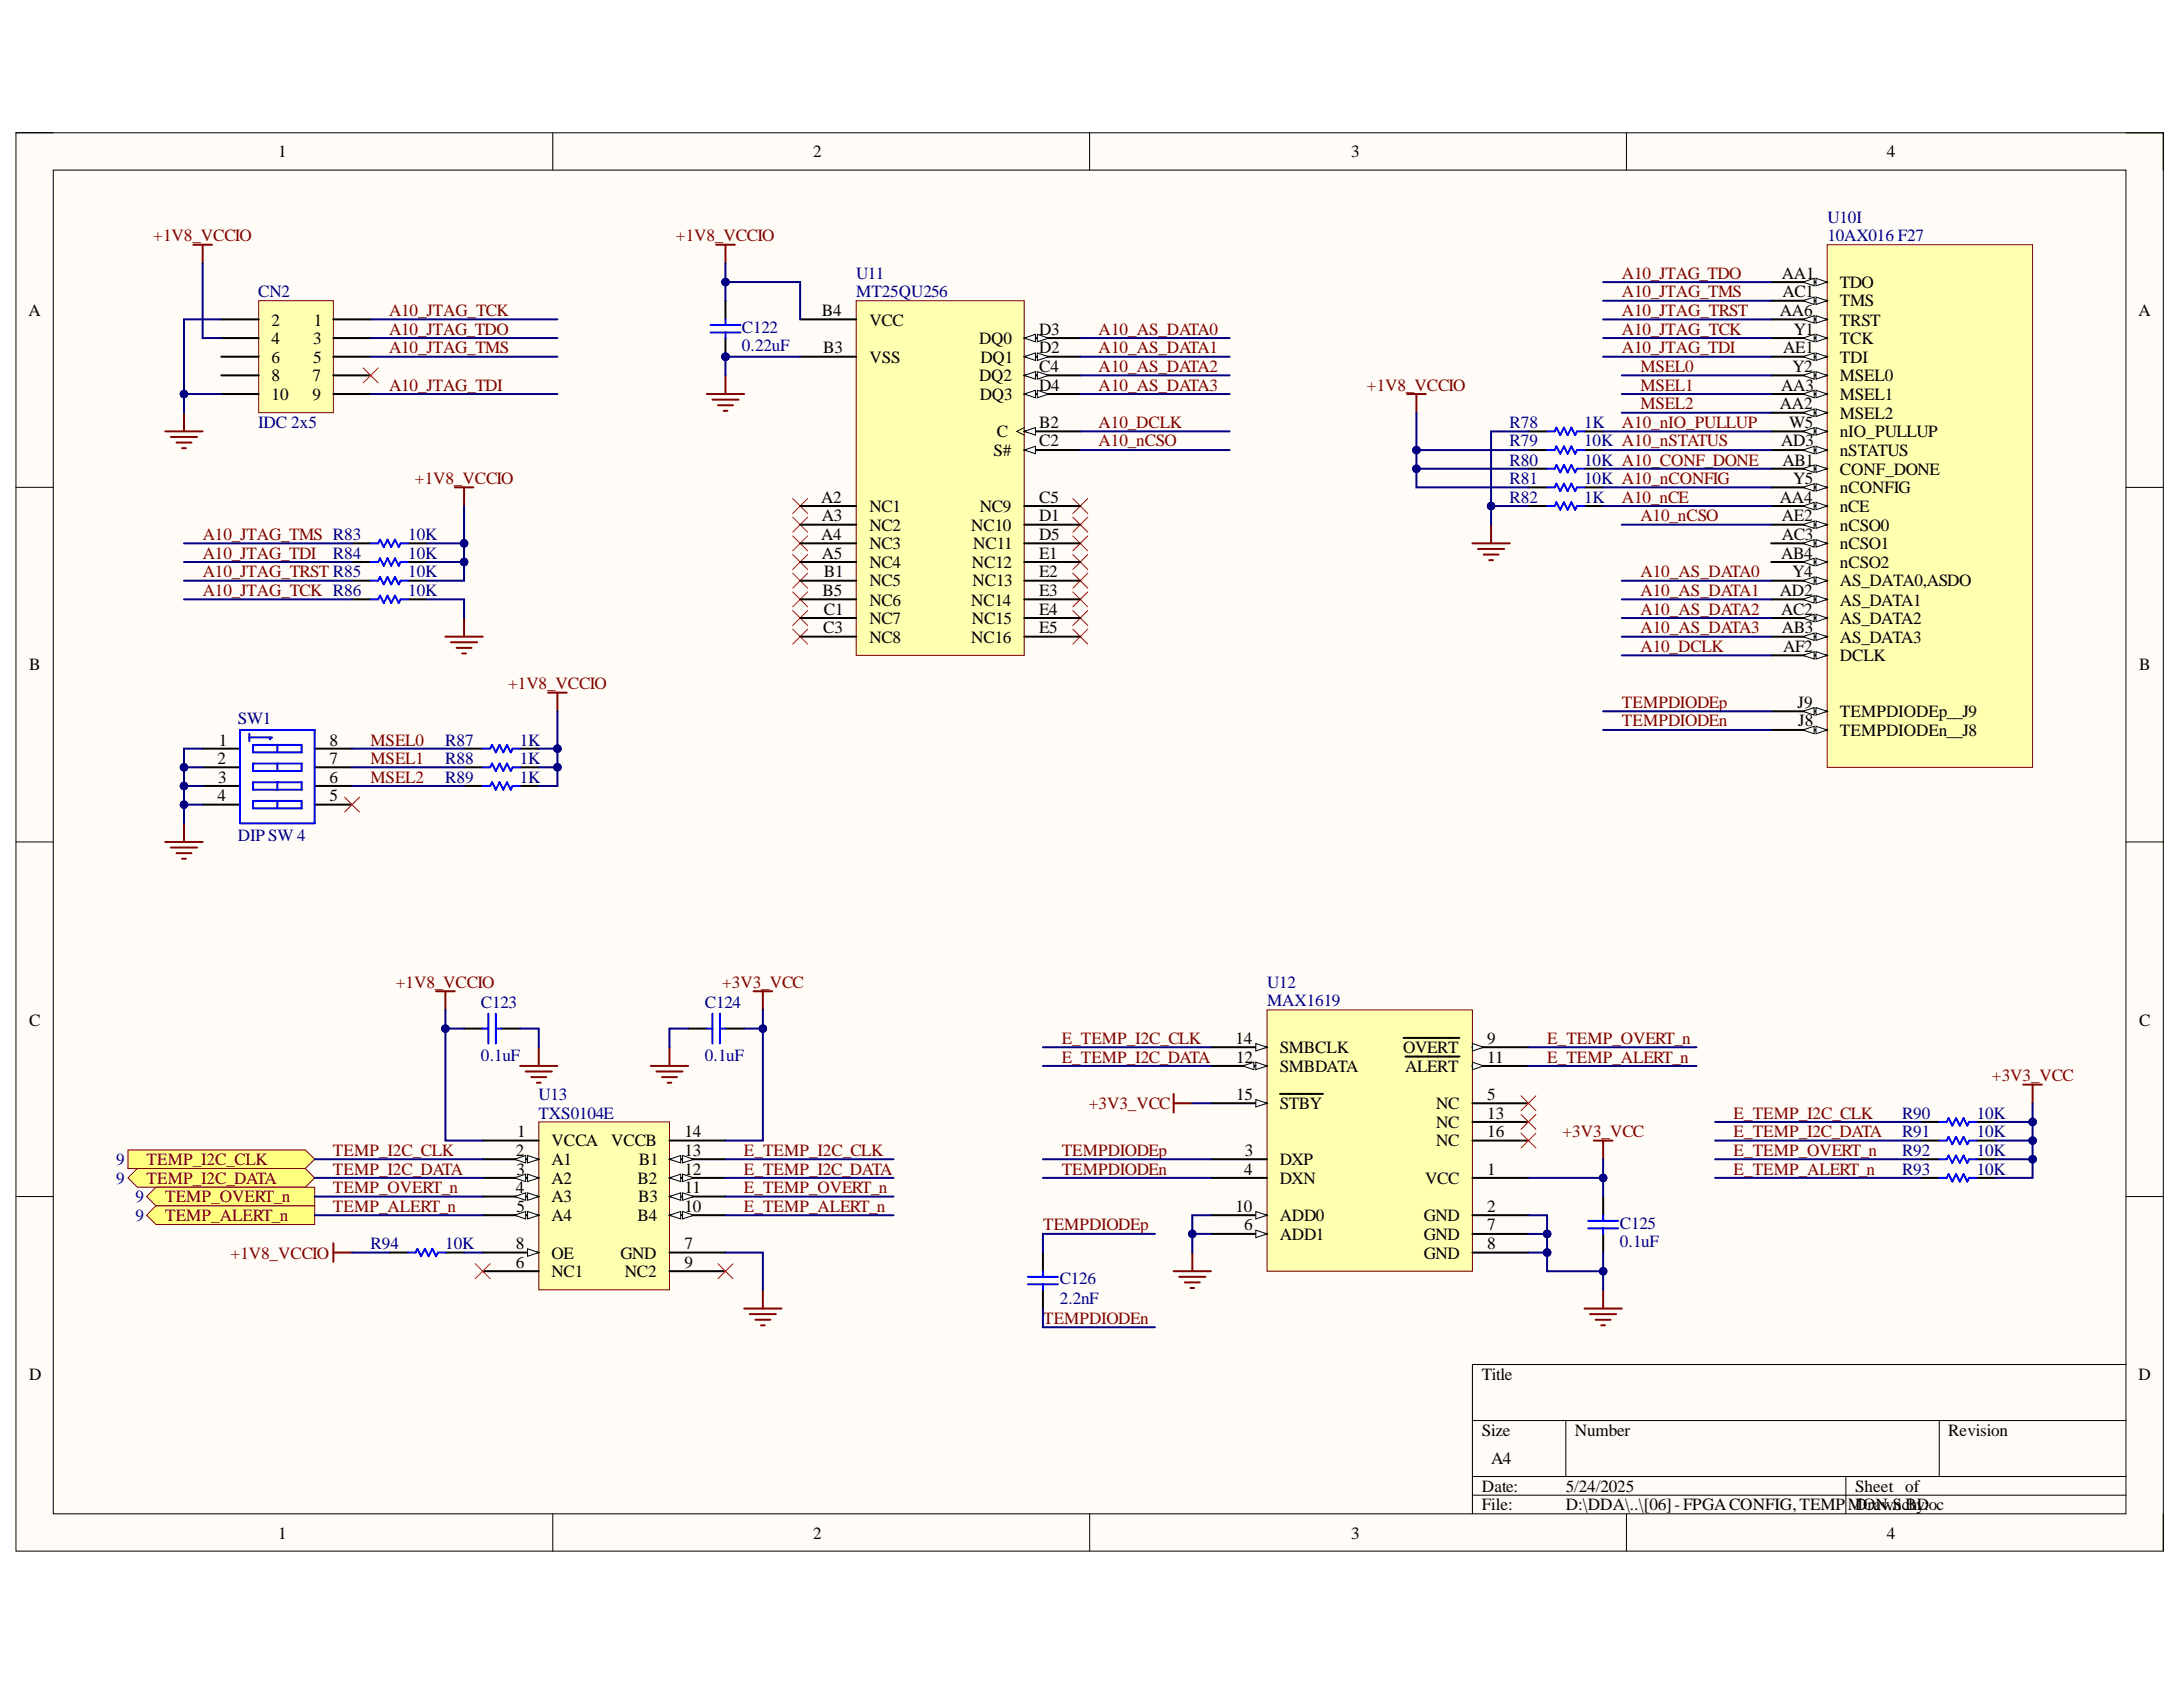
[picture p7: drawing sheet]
<svg xmlns="http://www.w3.org/2000/svg" width="279mm" height="216mm" viewBox="0 0 279 216" stroke-linecap="round" stroke-linejoin="round" font-family="sans-serif">
<defs><g id="words">
<g font-size="2.2">
<text x="35.6" y="20.1">1</text>
<text x="104.1" y="20.1">2</text>
<text x="172.9" y="20.1">3</text>
<text x="241.5" y="20.1">4</text>
<text x="228" y="35.7">AA1</text>
<text x="3.6" y="40.4">A</text>
<text x="34.8" y="41.7">2</text>
<text x="40.2" y="41.7">1</text>
<text x="105.2" y="40.4">B4</text>
<text x="111.3" y="41.7">VCC</text>
<text x="227.8" y="40.4">AA6</text>
<text x="228.1" y="38">AC1</text>
<text x="235.5" y="36.9">TDO</text>
<text x="235.5" y="39.2">TMS</text>
<text x="235.5" y="41.7">TRST</text>
<text x="273.7" y="40.4">A</text>
<text x="34.8" y="44">4</text>
<text x="34.8" y="46.4">6</text>
<text x="40.1" y="44">3</text>
<text x="40.1" y="46.4">5</text>
<text x="105.4" y="45.2">B3</text>
<text x="111.3" y="46.4">VSS</text>
<text x="125.3" y="44">DQ0</text>
<text x="125.5" y="46.4">DQ1</text>
<text x="133" y="42.9">D3</text>
<text x="133" y="45.2">D2</text>
<text x="133" y="47.6">C4</text>
<text x="228.2" y="45.2">AE1</text>
<text x="229.4" y="47.6">Y2</text>
<text x="229.6" y="42.9">Y1</text>
<text x="235.5" y="44">TCK</text>
<text x="235.5" y="46.4">TDI</text>
<text x="34.8" y="48.8">8</text>
<text x="34.8" y="51.2">10</text>
<text x="40" y="48.8">7</text>
<text x="40" y="51.2">9</text>
<text x="125.3" y="48.8">DQ2</text>
<text x="125.4" y="51.2">DQ3</text>
<text x="133" y="50">D4</text>
<text x="227.8" y="52.4">AA2</text>
<text x="228" y="50">AA3</text>
<text x="235.5" y="48.8">MSEL0</text>
<text x="235.5" y="51.2">MSEL1</text>
<text x="235.5" y="53.6">MSEL2</text>
<text x="127.2" y="58.3">S#</text>
<text x="127.6" y="56">C</text>
<text x="133" y="54.8">B2</text>
<text x="133" y="57.1">C2</text>
<text x="228" y="57.1">AD3</text>
<text x="228.1" y="59.6">AB1</text>
<text x="229" y="54.8">W5</text>
<text x="235.5" y="56">nIO_PULLUP</text>
<text x="235.5" y="58.3">nSTATUS</text>
<text x="105.1" y="64.3">A2</text>
<text x="111.3" y="65.5">NC1</text>
<text x="125.4" y="65.5">NC9</text>
<text x="133" y="64.3">C5</text>
<text x="227.8" y="64.3">AA4</text>
<text x="229.5" y="62">Y5</text>
<text x="235.5" y="60.8">CONF_DONE</text>
<text x="235.5" y="63.1">nCONFIG</text>
<text x="235.5" y="65.5">nCE</text>
<text x="105.1" y="69.1">A4</text>
<text x="105.2" y="66.7">A3</text>
<text x="105.2" y="71.5">A5</text>
<text x="111.3" y="68">NC2</text>
<text x="111.3" y="70.3">NC3</text>
<text x="124.3" y="68">NC10</text>
<text x="124.6" y="70.3">NC11</text>
<text x="133" y="66.7">D1</text>
<text x="133" y="69.1">D5</text>
<text x="133" y="71.5">E1</text>
<text x="228" y="71.5">AB4</text>
<text x="228" y="66.7">AE2</text>
<text x="228" y="69.1">AC3</text>
<text x="235.5" y="68">nCSO0</text>
<text x="235.5" y="70.3">nCSO1</text>
<text x="105.3" y="76.2">B5</text>
<text x="105.4" y="73.9">B1</text>
<text x="111.3" y="72.7">NC4</text>
<text x="111.3" y="75">NC5</text>
<text x="111.3" y="77.5">NC6</text>
<text x="124.3" y="77.5">NC14</text>
<text x="124.4" y="72.7">NC12</text>
<text x="124.5" y="75">NC13</text>
<text x="133" y="73.9">E2</text>
<text x="133" y="76.2">E3</text>
<text x="227.8" y="76.2">AD2</text>
<text x="229.4" y="73.9">Y4</text>
<text x="235.5" y="72.7">nCSO2</text>
<text x="235.5" y="75">AS_DATA0,ASDO</text>
<text x="235.5" y="77.5">AS_DATA1</text>
<text x="105.4" y="81">C3</text>
<text x="105.4" y="78.7">C1</text>
<text x="111.3" y="79.9">NC7</text>
<text x="111.3" y="82.2">NC8</text>
<text x="124.3" y="82.2">NC16</text>
<text x="124.4" y="79.9">NC15</text>
<text x="133" y="78.7">E4</text>
<text x="133" y="81">E5</text>
<text x="228" y="78.7">AC2</text>
<text x="228" y="81">AB3</text>
<text x="228.2" y="83.4">AF2</text>
<text x="235.5" y="79.9">AS_DATA2</text>
<text x="235.5" y="82.2">AS_DATA3</text>
<text x="3.7" y="85.8">B</text>
<text x="235.5" y="84.6">DCLK</text>
<text x="273.8" y="85.8">B</text>
<text x="28" y="95.4">1</text>
<text x="42.2" y="95.4">8</text>
<text x="230.1" y="90.6">J9</text>
<text x="230.2" y="93">J8</text>
<text x="235.5" y="94.1">TEMPDIODEn__J8</text>
<text x="235.5" y="91.8">TEMPDIODEp__J9</text>
<text x="27.8" y="97.8">2</text>
<text x="27.9" y="100.1">3</text>
<text x="42.2" y="97.8">7</text>
<text x="42.2" y="100.1">6</text>
<text x="27.8" y="102.5">4</text>
<text x="42.2" y="102.5">5</text>
<text x="3.7" y="131.2">C</text>
<text x="273.8" y="131.2">C</text>
<text x="158.1" y="133.6">14</text>
<text x="158.2" y="136">12</text>
<text x="163.8" y="134.8">SMBCLK</text>
<text x="163.8" y="137.2">SMBDATA</text>
<text x="179.6" y="134.8">OVERT</text>
<text x="179.9" y="137.2">ALERT</text>
<text x="190.3" y="133.6">9</text>
<text x="190.3" y="136">11</text>
<text x="158.2" y="140.8">15</text>
<text x="163.8" y="142">STBY</text>
<text x="183.8" y="142">NC</text>
<text x="190.3" y="140.8">5</text>
<text x="190.3" y="143.2">13</text>
<text x="66" y="147.9">2</text>
<text x="66.2" y="145.5">1</text>
<text x="70.6" y="146.7">VCCA</text>
<text x="70.6" y="149.1">A1</text>
<text x="78.2" y="146.7">VCCB</text>
<text x="81.8" y="149.1">B1</text>
<text x="87.6" y="145.5">14</text>
<text x="87.6" y="147.9">13</text>
<text x="159.3" y="147.9">3</text>
<text x="163.8" y="149.1">DXP</text>
<text x="183.8" y="144.3">NC</text>
<text x="183.8" y="146.7">NC</text>
<text x="190.3" y="145.5">16</text>
<text x="66" y="152.7">4</text>
<text x="66.1" y="150.3">3</text>
<text x="66.1" y="155.1">5</text>
<text x="70.6" y="151.5">A2</text>
<text x="70.6" y="153.9">A3</text>
<text x="81.6" y="151.5">B2</text>
<text x="81.7" y="153.9">B3</text>
<text x="87.6" y="150.3">12</text>
<text x="87.6" y="152.7">11</text>
<text x="87.6" y="155.1">10</text>
<text x="158.1" y="155.1">10</text>
<text x="159.2" y="150.3">4</text>
<text x="163.8" y="151.5">DXN</text>
<text x="182.4" y="151.5">VCC</text>
<text x="190.3" y="150.3">1</text>
<text x="190.3" y="155.1">2</text>
<text x="66" y="159.9">8</text>
<text x="70.6" y="156.3">A4</text>
<text x="70.6" y="161.1">OE</text>
<text x="79.4" y="161.1">GND</text>
<text x="81.6" y="156.3">B4</text>
<text x="87.6" y="159.9">7</text>
<text x="159.2" y="157.4">6</text>
<text x="163.8" y="156.3">ADD0</text>
<text x="163.8" y="158.7">ADD1</text>
<text x="182.2" y="156.3">GND</text>
<text x="182.2" y="158.7">GND</text>
<text x="182.2" y="161.1">GND</text>
<text x="190.3" y="157.4">7</text>
<text x="190.3" y="159.9">8</text>
<text x="66" y="162.3">6</text>
<text x="70.6" y="163.4">NC1</text>
<text x="80" y="163.4">NC2</text>
<text x="87.6" y="162.3">9</text>
<text x="3.7" y="176.6">D</text>
<text x="189.7" y="176.6">Title</text>
<text x="273.7" y="176.6">D</text>
<text x="189.7" y="183.7">Size</text>
<text x="201.6" y="183.7">Number</text>
<text x="249.4" y="183.7">Revision</text>
<text x="189.7" y="190.9">Date:</text>
<text x="190.8" y="187.4">A4</text>
<text x="200.4" y="190.9">5/24/2025</text>
<text x="237.4" y="190.9">Sheet of</text>
<text x="35.6" y="196.9">1</text>
<text x="104.1" y="196.9">2</text>
<text x="172.9" y="196.9">3</text>
<text x="189.7" y="193.3">File:</text>
<text x="200.4" y="193.3">D:\DDA\..\[06]-FPGACONFIG,TEMP</text>
<text x="236.5" y="193.3">MON.S By:oc</text>
<text x="237.4" y="193.3">DrawnchD</text>
<text x="241.5" y="196.9">4</text>
</g>
<g font-size="2.2" fill="#000080">
<text x="233.9" y="28.5">U10I</text>
<text x="109.6" y="35.7">U11</text>
<text x="233.9" y="30.9">10AX016 F27</text>
<text x="33.1" y="38">CN2</text>
<text x="109.6" y="38">MT25QU256</text>
<text x="95" y="42.6">C122</text>
<text x="95" y="45">0.22uF</text>
<text x="33.1" y="54.8">IDC 2x5</text>
<text x="193.2" y="54.8">R78</text>
<text x="193.2" y="57.1">R79</text>
<text x="193.2" y="59.6">R80</text>
<text x="202.8" y="54.8">1K</text>
<text x="202.8" y="57.1">10K A10_nSTATUS</text>
<text x="202.8" y="59.6">10K A10_CONF_DONE</text>
<text x="193.2" y="64.3">R82</text>
<text x="193.2" y="62">R81</text>
<text x="202.8" y="64.3">1K</text>
<text x="202.8" y="62">10K A10_nCONFIG</text>
<text x="42.6" y="71.5">R84</text>
<text x="52.3" y="69.1">10K</text>
<text x="52.3" y="71.5">10K</text>
<text x="52.3" y="76.2">10K</text>
<text x="52.3" y="73.9">10K</text>
<text x="30.4" y="92.7">SW1</text>
<text x="57" y="95.4">R87</text>
<text x="66.5" y="95.4">1K</text>
<text x="57" y="97.8">R88</text>
<text x="57" y="100.1">R89</text>
<text x="66.5" y="97.8">1K</text>
<text x="66.5" y="100.1">1K</text>
<text x="30.4" y="107.6">DIP SW 4</text>
<text x="61.6" y="129">C123</text>
<text x="90.2" y="129">C124</text>
<text x="162.2" y="126.4">U12</text>
<text x="162.2" y="128.8">MAX1619</text>
<text x="61.6" y="135.7">0.1uF</text>
<text x="90.2" y="135.7">0.1uF</text>
<text x="68.9" y="140.8">U13</text>
<text x="68.9" y="143.2">TXS0104E</text>
<text x="243.4" y="143.2">R90</text>
<text x="253" y="143.2">10K</text>
<text x="14.9" y="149.1">9</text>
<text x="243.4" y="145.5">R91</text>
<text x="243.4" y="147.9">R92</text>
<text x="253" y="145.5">10K</text>
<text x="253" y="147.9">10K</text>
<text x="14.9" y="151.5">9</text>
<text x="17.3" y="153.9">9</text>
<text x="243.4" y="150.3">R93</text>
<text x="253" y="150.3">10K</text>
<text x="17.3" y="156.3">9</text>
<text x="47.4" y="159.9">R94</text>
<text x="57" y="159.9">10K</text>
<text x="207.3" y="157.3">C125</text>
<text x="207.3" y="159.6">0.1uF</text>
<text x="135.6" y="164.4">C126</text>
<text x="135.6" y="166.8">2.2nF</text>
</g>
<g font-size="2.2" fill="#800000">
<text x="19.6" y="30.9">+1V8_VCCIO</text>
<text x="86.5" y="30.9">+1V8_VCCIO</text>
<text x="207.6" y="35.7">A10_JTAG_TDO</text>
<text x="49.8" y="40.4">A10_JTAG_TCK</text>
<text x="207.6" y="38">A10_JTAG_TMS</text>
<text x="207.6" y="40.4">A10_JTAG_TRST</text>
<text x="49.8" y="42.9">A10_JTAG_TDO</text>
<text x="49.8" y="45.2">A10_JTAG_TMS</text>
<text x="140.6" y="42.9">A10_AS_DATA0</text>
<text x="140.6" y="45.2">A10_AS_DATA1</text>
<text x="140.6" y="47.6">A10_AS_DATA2</text>
<text x="207.6" y="42.9">A10_JTAG_TCK</text>
<text x="207.6" y="45.2">A10_JTAG_TDI</text>
<text x="210" y="47.6">MSEL0</text>
<text x="49.8" y="50">A10_JTAG_TDI</text>
<text x="140.6" y="50">A10_AS_DATA3</text>
<text x="174.9" y="50">+1V8_VCCIO</text>
<text x="210" y="50">MSEL1</text>
<text x="210" y="52.4">MSEL2</text>
<text x="140.6" y="54.8">A10_DCLK</text>
<text x="140.6" y="57.1">A10_nCSO</text>
<text x="207.6" y="54.8">A10_nIO_PULLUP</text>
<text x="53.1" y="62">+1V8_VCCIO</text>
<text x="207.6" y="64.3">A10_nCE</text>
<text x="26" y="69.1">A10_JTAG_TMS R83</text>
<text x="26" y="71.5">A10_JTAG_TDI</text>
<text x="210" y="66.7">A10_nCSO</text>
<text x="26" y="76.2">A10_JTAG_TCK R86</text>
<text x="26" y="73.9">A10_JTAG_TRST R85</text>
<text x="210" y="73.9">A10_AS_DATA0</text>
<text x="210" y="76.2">A10_AS_DATA1</text>
<text x="210" y="78.7">A10_AS_DATA2</text>
<text x="210" y="81">A10_AS_DATA3</text>
<text x="210" y="83.4">A10_DCLK</text>
<text x="65" y="88.2">+1V8_VCCIO</text>
<text x="47.4" y="95.4">MSEL0</text>
<text x="207.6" y="90.6">TEMPDIODEp</text>
<text x="207.6" y="93">TEMPDIODEn</text>
<text x="47.4" y="97.8">MSEL1</text>
<text x="47.4" y="100.1">MSEL2</text>
<text x="50.6" y="126.4">+1V8_VCCIO</text>
<text x="92.4" y="126.4">+3V3_VCC</text>
<text x="135.9" y="133.6">E_TEMP_I2C_CLK</text>
<text x="135.9" y="136">E_TEMP_I2C_DATA</text>
<text x="198" y="133.6">E_TEMP_OVERT_n</text>
<text x="198" y="136">E_TEMP_ALERT_n</text>
<text x="139.3" y="142">+3V3_VCC</text>
<text x="221.9" y="143.2">E_TEMP_I2C_CLK</text>
<text x="254.9" y="138.3">+3V3_VCC</text>
<text x="18.8" y="149.1">TEMP_I2C_CLK</text>
<text x="42.6" y="147.9">TEMP_I2C_CLK</text>
<text x="95.2" y="147.9">E_TEMP_I2C_CLK</text>
<text x="135.9" y="147.9">TEMPDIODEp</text>
<text x="200" y="145.5">+3V3_VCC</text>
<text x="221.9" y="145.5">E_TEMP_I2C_DATA</text>
<text x="221.9" y="147.9">E_TEMP_OVERT_n</text>
<text x="18.8" y="151.5">TEMP_I2C_DATA</text>
<text x="21.1" y="153.9">TEMP_OVERT_n</text>
<text x="42.6" y="150.3">TEMP_I2C_DATA</text>
<text x="42.6" y="152.7">TEMP_OVERT_n</text>
<text x="42.6" y="155.1">TEMP_ALERT_n</text>
<text x="95.2" y="150.3">E_TEMP_I2C_DATA</text>
<text x="95.2" y="152.7">E_TEMP_OVERT_n</text>
<text x="95.2" y="155.1">E_TEMP_ALERT_n</text>
<text x="135.9" y="150.3">TEMPDIODEn</text>
<text x="221.9" y="150.3">E_TEMP_ALERT_n</text>
<text x="21.1" y="156.3">TEMP_ALERT_n</text>
<text x="29.5" y="161.1">+1V8_VCCIO</text>
<text x="133.5" y="157.4">TEMPDIODEp</text>
<text x="133.5" y="169.4">TEMPDIODEn</text>
</g>
</g></defs>
<path d="M2 17h274.9v181.5h-274.9z" fill-rule="evenodd" fill="#fffcf8"/>
<path d="M2 17h274.9v181.5h-274.9z" fill="none" stroke="#000" stroke-width=".13"/>
<path d="M6.8 21.8h265.3v171.9h-265.3z" fill-rule="evenodd" fill="#fffcf8"/>
<g fill="none" stroke="#000" stroke-width=".13">
<path d="M2 17h4.8M70.7 17v4.8M139.5 17v4.8M208.2 17v4.8M272.1 17h4.8v4.8M6.8 21.8h265.3v171.9h-265.3zM2 62.4h4.8M272.1 62.4h4.8M2 107.8h4.8M272.1 107.8h4.8M2 153.1h4.8M272.1 153.1h4.8"/>
<path d="M272.1 174.6h-83.6v19.1M70.8 193.7v4.8M139.5 193.7v4.8M188.5 181.8h83.6M188.5 189h83.6M188.5 191.4h83.6M200.4 181.8v7.2M208.2 193.7v4.8M236.3 189v4.7M248.2 181.8v7.2M276.9 193.7v4.8"/>
</g>
<path d="M233.9 31.3h26.2v66.9h-26.2z" fill-rule="evenodd" fill="#ffffb0"/>
<path d="M233.9 31.3h26.2v66.9h-26.2z" fill="none" stroke="#800000" stroke-width=".13"/>
<path d="M226.7 36.1h7.2" fill="none" stroke="#000" stroke-width=".25"/>
<path d="M232.4 35.6l1.5 .5-1.5 .5z" fill="#f8fcff"/>
<path d="M232.4 35.6l1.5 .5-1.5 .5z" fill="none" stroke="#000" stroke-width=".13"/>
<path d="M230.8 36.1l1.4-.5v1z" fill="#f8fcff"/>
<path d="M230.8 36.1l1.4-.5v1z" fill="none" stroke="#000" stroke-width=".13"/>
<path d="M226.7 38.5h7.2" fill="none" stroke="#000" stroke-width=".25"/>
<path d="M232.4 38l1.5 .5-1.5 .5z" fill="#f8fcff"/>
<path d="M232.4 38l1.5 .5-1.5 .5z" fill="none" stroke="#000" stroke-width=".13"/>
<path d="M230.8 38.5l1.4-.5v1z" fill="#f8fcff"/>
<path d="M230.8 38.5l1.4-.5v1z" fill="none" stroke="#000" stroke-width=".13"/>
<path d="M226.7 40.9h7.2" fill="none" stroke="#000" stroke-width=".25"/>
<path d="M232.4 40.4l1.5 .5-1.5 .5z" fill="#f8fcff"/>
<path d="M232.4 40.4l1.5 .5-1.5 .5z" fill="none" stroke="#000" stroke-width=".13"/>
<path d="M230.8 40.9l1.4-.5v1z" fill="#f8fcff"/>
<path d="M230.8 40.9l1.4-.5v1z" fill="none" stroke="#000" stroke-width=".13"/>
<path d="M226.7 43.3h7.2" fill="none" stroke="#000" stroke-width=".25"/>
<path d="M232.4 42.8l1.5 .5-1.5 .4z" fill="#f8fcff"/>
<path d="M232.4 42.8l1.5 .5-1.5 .4z" fill="none" stroke="#000" stroke-width=".13"/>
<path d="M230.8 43.3l1.4-.5v.9z" fill="#f8fcff"/>
<path d="M230.8 43.3l1.4-.5v.9z" fill="none" stroke="#000" stroke-width=".13"/>
<path d="M226.7 45.7h7.2" fill="none" stroke="#000" stroke-width=".25"/>
<path d="M232.4 45.2l1.5 .5-1.5 .4z" fill="#f8fcff"/>
<path d="M232.4 45.2l1.5 .5-1.5 .4z" fill="none" stroke="#000" stroke-width=".13"/>
<path d="M230.8 45.7l1.4-.5v.9z" fill="#f8fcff"/>
<path d="M230.8 45.7l1.4-.5v.9z" fill="none" stroke="#000" stroke-width=".13"/>
<path d="M226.7 48h7.2" fill="none" stroke="#000" stroke-width=".25"/>
<path d="M232.4 47.6l1.5 .4-1.5 .5z" fill="#f8fcff"/>
<path d="M232.4 47.6l1.5 .4-1.5 .5z" fill="none" stroke="#000" stroke-width=".13"/>
<path d="M230.8 48l1.4-.4v.9z" fill="#f8fcff"/>
<path d="M230.8 48l1.4-.4v.9z" fill="none" stroke="#000" stroke-width=".13"/>
<path d="M226.7 50.4h7.2" fill="none" stroke="#000" stroke-width=".25"/>
<path d="M232.4 50l1.5 .4-1.5 .5z" fill="#f8fcff"/>
<path d="M232.4 50l1.5 .4-1.5 .5z" fill="none" stroke="#000" stroke-width=".13"/>
<path d="M230.8 50.4l1.4-.4v.9z" fill="#f8fcff"/>
<path d="M230.8 50.4l1.4-.4v.9z" fill="none" stroke="#000" stroke-width=".13"/>
<path d="M226.7 52.8h7.2" fill="none" stroke="#000" stroke-width=".25"/>
<path d="M232.4 52.3l1.5 .5-1.5 .5z" fill="#f8fcff"/>
<path d="M232.4 52.3l1.5 .5-1.5 .5z" fill="none" stroke="#000" stroke-width=".13"/>
<path d="M230.8 52.8l1.4-.5v1z" fill="#f8fcff"/>
<path d="M230.8 52.8l1.4-.5v1z" fill="none" stroke="#000" stroke-width=".13"/>
<path d="M226.7 55.2h7.2" fill="none" stroke="#000" stroke-width=".25"/>
<path d="M232.4 54.7l1.5 .5-1.5 .5z" fill="#f8fcff"/>
<path d="M232.4 54.7l1.5 .5-1.5 .5z" fill="none" stroke="#000" stroke-width=".13"/>
<path d="M230.8 55.2l1.4-.5v1z" fill="#f8fcff"/>
<path d="M230.8 55.2l1.4-.5v1z" fill="none" stroke="#000" stroke-width=".13"/>
<path d="M226.7 57.6h7.2" fill="none" stroke="#000" stroke-width=".25"/>
<path d="M232.4 57.1l1.5 .5-1.5 .5z" fill="#f8fcff"/>
<path d="M232.4 57.1l1.5 .5-1.5 .5z" fill="none" stroke="#000" stroke-width=".13"/>
<path d="M230.8 57.6l1.4-.5v1z" fill="#f8fcff"/>
<path d="M230.8 57.6l1.4-.5v1z" fill="none" stroke="#000" stroke-width=".13"/>
<path d="M226.7 60h7.2" fill="none" stroke="#000" stroke-width=".25"/>
<path d="M232.4 59.5l1.5 .5-1.5 .5z" fill="#f8fcff"/>
<path d="M232.4 59.5l1.5 .5-1.5 .5z" fill="none" stroke="#000" stroke-width=".13"/>
<path d="M230.8 60l1.4-.5v1z" fill="#f8fcff"/>
<path d="M230.8 60l1.4-.5v1z" fill="none" stroke="#000" stroke-width=".13"/>
<path d="M226.7 62.4h7.2" fill="none" stroke="#000" stroke-width=".25"/>
<path d="M232.4 61.9l1.5 .5-1.5 .4z" fill="#f8fcff"/>
<path d="M232.4 61.9l1.5 .5-1.5 .4z" fill="none" stroke="#000" stroke-width=".13"/>
<path d="M230.8 62.4l1.4-.5v.9z" fill="#f8fcff"/>
<path d="M230.8 62.4l1.4-.5v.9z" fill="none" stroke="#000" stroke-width=".13"/>
<path d="M226.7 64.8h7.2" fill="none" stroke="#000" stroke-width=".25"/>
<path d="M232.4 64.3l1.5 .5-1.5 .4z" fill="#f8fcff"/>
<path d="M232.4 64.3l1.5 .5-1.5 .4z" fill="none" stroke="#000" stroke-width=".13"/>
<path d="M230.8 64.8l1.4-.5v.9z" fill="#f8fcff"/>
<path d="M230.8 64.8l1.4-.5v.9z" fill="none" stroke="#000" stroke-width=".13"/>
<path d="M226.7 67.1h7.2" fill="none" stroke="#000" stroke-width=".25"/>
<path d="M232.4 66.7l1.5 .4-1.5 .5z" fill="#f8fcff"/>
<path d="M232.4 66.7l1.5 .4-1.5 .5z" fill="none" stroke="#000" stroke-width=".13"/>
<path d="M230.8 67.1l1.4-.4v.9z" fill="#f8fcff"/>
<path d="M230.8 67.1l1.4-.4v.9z" fill="none" stroke="#000" stroke-width=".13"/>
<path d="M226.7 69.5h7.2" fill="none" stroke="#000" stroke-width=".25"/>
<path d="M232.4 69.1l1.5 .4-1.5 .5z" fill="#f8fcff"/>
<path d="M232.4 69.1l1.5 .4-1.5 .5z" fill="none" stroke="#000" stroke-width=".13"/>
<path d="M230.8 69.5l1.4-.4v.9z" fill="#f8fcff"/>
<path d="M230.8 69.5l1.4-.4v.9z" fill="none" stroke="#000" stroke-width=".13"/>
<path d="M226.7 71.9h7.2" fill="none" stroke="#000" stroke-width=".25"/>
<path d="M232.4 71.4l1.5 .5-1.5 .5z" fill="#f8fcff"/>
<path d="M232.4 71.4l1.5 .5-1.5 .5z" fill="none" stroke="#000" stroke-width=".13"/>
<path d="M230.8 71.9l1.4-.5v1z" fill="#f8fcff"/>
<path d="M230.8 71.9l1.4-.5v1z" fill="none" stroke="#000" stroke-width=".13"/>
<path d="M226.7 74.3h7.2" fill="none" stroke="#000" stroke-width=".25"/>
<path d="M232.4 73.8l1.5 .5-1.5 .5z" fill="#f8fcff"/>
<path d="M232.4 73.8l1.5 .5-1.5 .5z" fill="none" stroke="#000" stroke-width=".13"/>
<path d="M230.8 74.3l1.4-.5v1z" fill="#f8fcff"/>
<path d="M230.8 74.3l1.4-.5v1z" fill="none" stroke="#000" stroke-width=".13"/>
<path d="M226.7 76.7h7.2" fill="none" stroke="#000" stroke-width=".25"/>
<path d="M232.4 76.2l1.5 .5-1.5 .5z" fill="#f8fcff"/>
<path d="M232.4 76.2l1.5 .5-1.5 .5z" fill="none" stroke="#000" stroke-width=".13"/>
<path d="M230.8 76.7l1.4-.5v1z" fill="#f8fcff"/>
<path d="M230.8 76.7l1.4-.5v1z" fill="none" stroke="#000" stroke-width=".13"/>
<path d="M226.7 79.1h7.2" fill="none" stroke="#000" stroke-width=".25"/>
<path d="M232.4 78.6l1.5 .5-1.5 .5z" fill="#f8fcff"/>
<path d="M232.4 78.6l1.5 .5-1.5 .5z" fill="none" stroke="#000" stroke-width=".13"/>
<path d="M230.8 79.1l1.4-.5v1z" fill="#f8fcff"/>
<path d="M230.8 79.1l1.4-.5v1z" fill="none" stroke="#000" stroke-width=".13"/>
<path d="M226.7 81.5h7.2" fill="none" stroke="#000" stroke-width=".25"/>
<path d="M232.4 81l1.5 .5-1.5 .5z" fill="#f8fcff"/>
<path d="M232.4 81l1.5 .5-1.5 .5z" fill="none" stroke="#000" stroke-width=".13"/>
<path d="M230.8 81.5l1.4-.5v1z" fill="#f8fcff"/>
<path d="M230.8 81.5l1.4-.5v1z" fill="none" stroke="#000" stroke-width=".13"/>
<path d="M226.7 83.9h7.2" fill="none" stroke="#000" stroke-width=".25"/>
<path d="M232.4 83.4l1.5 .5-1.5 .4z" fill="#f8fcff"/>
<path d="M232.4 83.4l1.5 .5-1.5 .4z" fill="none" stroke="#000" stroke-width=".13"/>
<path d="M230.8 83.9l1.4-.5v.9z" fill="#f8fcff"/>
<path d="M230.8 83.9l1.4-.5v.9z" fill="none" stroke="#000" stroke-width=".13"/>
<path d="M226.7 93.4h7.2" fill="none" stroke="#000" stroke-width=".25"/>
<path d="M232.4 92.9l1.5 .5-1.5 .5z" fill="#f8fcff"/>
<path d="M232.4 92.9l1.5 .5-1.5 .5z" fill="none" stroke="#000" stroke-width=".13"/>
<path d="M230.8 93.4l1.4-.5v1z" fill="#f8fcff"/>
<path d="M230.8 93.4l1.4-.5v1z" fill="none" stroke="#000" stroke-width=".13"/>
<path d="M226.7 91h7.2" fill="none" stroke="#000" stroke-width=".25"/>
<path d="M232.4 90.6l1.5 .4-1.5 .5z" fill="#f8fcff"/>
<path d="M232.4 90.6l1.5 .4-1.5 .5z" fill="none" stroke="#000" stroke-width=".13"/>
<path d="M230.8 91l1.4-.4v.9z" fill="#f8fcff"/>
<path d="M230.8 91l1.4-.4v.9z" fill="none" stroke="#000" stroke-width=".13"/>
<path d="M33.1 38.5h9.6v14.3h-9.6z" fill-rule="evenodd" fill="#ffffb0"/>
<path d="M33.1 38.5h9.6v14.3h-9.6z" fill="none" stroke="#800000" stroke-width=".13"/>
<g fill="none" stroke="#000" stroke-width=".25">
<path d="M28.3 40.9h4.8M28.3 43.3h4.8M28.3 45.7h4.8M28.3 48h4.8M28.3 50.4h4.8M42.7 40.9h4.7M42.7 43.3h4.7M42.7 45.7h4.7M42.7 48h4.7M42.7 50.4h4.7M195.6 55.2h2.4M195.6 57.6h2.4"/>
<path d="M195.6 60h2.4M202.8 55.2h2.4M202.8 57.6h2.4M202.8 60h2.4M45.1 69.5h2.3M45.1 71.9h2.3M45.1 76.7h2.3M45.1 74.3h2.3M52.2 69.5h2.4M52.2 71.9h2.4M52.2 76.7h2.4M52.2 74.3h2.4"/>
<path d="M195.6 64.8h2.4M195.6 62.4h2.4M202.8 64.8h2.4M202.8 62.4h2.4M25.9 95.8h4.8M25.9 98.2h4.8M40.3 95.8h4.8M40.3 98.2h4.8M59.4 95.8h2.4M59.4 98.2h2.4M66.6 95.8h2.4M66.6 98.2h2.4"/>
<path d="M25.9 100.6h4.8M25.9 103h4.8M40.3 100.6h4.8M40.3 103h4.8M59.4 100.6h2.4M66.6 100.6h2.4"/>
</g>
<g fill="none" stroke="#f00" stroke-width=".13">
<path d="M46.5 47.1l1.9 1.9M48.4 47.1l-1.9 1.9M101.5 63.8l1.9 1.9M101.5 66.2l1.9 1.9M101.5 68.6l1.9 1.9M101.5 71l1.9 1.9M101.5 73.4l1.9 1.9M101.5 75.7l1.9 2M101.5 78.1l1.9 1.9M103.4 63.8l-1.9 1.9M103.4 66.2l-1.9 1.9M103.4 68.6l-1.9 1.9"/>
<path d="M103.4 71l-1.9 1.9M103.4 73.4l-1.9 1.9M103.4 75.7l-1.9 2M103.4 78.1l-1.9 1.9M137.3 63.8l1.9 1.9M137.3 66.2l1.9 1.9M137.3 68.6l1.9 1.9M137.3 71l1.9 1.9M137.3 73.4l1.9 1.9M137.3 75.7l1.9 2M137.3 78.1l1.9 1.9M139.2 63.8l-1.9 1.9"/>
<path d="M139.2 66.2l-1.9 1.9M139.2 68.6l-1.9 1.9M139.2 71l-1.9 1.9M139.2 73.4l-1.9 1.9M139.2 75.7l-1.9 2M139.2 78.1l-1.9 1.9M101.5 80.5l1.9 1.9M103.4 80.5l-1.9 1.9M137.3 80.5l1.9 1.9M139.2 80.5l-1.9 1.9M44.1 102l1.9 1.9M46 102l-1.9 1.9"/>
</g>
<g fill="none" stroke="#800000" stroke-width=".25">
<path d="M24.7 31.3h2.4M25.9 31.3v2.4M21.2 55.2h4.7M21.9 55.9h3.3M22.6 56.6h1.9M23.3 57.4h.5M23.5 52.8v2.4M180.1 50.4h2.4M181.3 50.4v2.4M58.2 62.4h2.4M59.4 62.4v2.4M59.4 79.1v2.4"/>
<path d="M188.5 69.5h4.7M189.2 70.3h3.3M189.9 71h1.9M190.6 71.7h.5M190.8 67.1v2.4M57 81.5h4.8M57.7 82.2h3.4M58.4 82.9h2M59.2 83.6h.4M70.1 88.6h2.4M71.3 88.6v2.4M21.2 107.8h4.7"/>
<path d="M21.9 108.5h3.3M22.6 109.2h1.9M23.3 109.9h.5M23.5 105.4v2.4"/>
</g>
<g fill="none" stroke="#00f" stroke-width=".25">
<path d="M198 55.2h1l.2-.5 .5 1 .5-1 .4 1 .5-1 .5 1 .2-.5h1M198 57.6h1l.2-.5 .5 1 .5-1 .4 1 .5-1 .5 1 .2-.5h1M198 60h1l.2-.5 .5 1 .5-1 .4 1 .5-1 .5 1 .2-.5h1M47.4 69.5h1l.2-.4 .5 .9 .5-.9 .5 .9 .5-.9 .4 .9 .3-.5h.9M47.4 71.9h1l.2-.5 .5 1 .5-1 .5 1 .5-1 .4 1 .3-.5h.9M47.4 76.7h1l.2-.5 .5 1 .5-1 .5 1 .5-1 .4 1 .3-.5h.9M47.4 74.3h1l.2-.5 .5 1 .5-1 .5 1 .5-1 .4 1 .3-.5h.9M198 64.8h1l.2-.5 .5 .9 .5-.9 .4 .9 .5-.9 .5 .9 .2-.4h1M198 62.4h1l.2-.5 .5 .9 .5-.9 .4 .9 .5-.9 .5 .9 .2-.4h1M30.7 93.4h9.6v12h-9.6zM31.9 94.4h2.9l-.3 .2M31.9 93.9v1"/>
<path d="M32.4 95.3h6.2v1h-6.2zM32.4 97.7h6.2v1h-6.2zM35.5 95.3v1M35.5 97.7v1M61.8 95.8h.9l.3-.5 .5 1 .4-1 .5 1 .5-1 .5 1 .2-.5h1M61.8 98.2h.9l.3-.5 .5 1 .4-1 .5 1 .5-1 .5 1 .2-.5h1M32.4 100.1h6.2v1h-6.2zM32.4 102.5h6.2v1h-6.2zM35.5 100.1v1M35.5 102.5v1M61.8 100.6h.9l.3-.5 .5 1 .4-1 .5 1 .5-1 .5 1 .2-.5h1"/>
</g>
<path d="M109.6 38.5h21.5v45.4h-21.5z" fill-rule="evenodd" fill="#ffffb0"/>
<path d="M109.6 38.5h21.5v45.4h-21.5z" fill="none" stroke="#800000" stroke-width=".13"/>
<path d="M102.4 40.9h7.2M131.1 55.2h7.2" fill="none" stroke="#000" stroke-width=".25"/>
<path d="M131.1 55.2l1.4-.5v1z" fill="#f8fcff"/>
<path d="M131.1 55.2l1.4-.5v1zM131.1 54.7l-1 .5 1 .5" fill="none" stroke="#000" stroke-width=".13"/>
<path d="M131.1 57.6h7.2" fill="none" stroke="#000" stroke-width=".25"/>
<path d="M131.1 57.6l1.4-.5v1z" fill="#f8fcff"/>
<path d="M131.1 57.6l1.4-.5v1z" fill="none" stroke="#000" stroke-width=".13"/>
<g fill="none" stroke="#000" stroke-width=".25">
<path d="M102.4 45.7h7.2M131.1 43.3h7.2M102.4 64.8h7.2M102.4 67.1h7.2M102.4 69.5h7.2M102.4 71.9h7.2M102.4 74.3h7.2M102.4 76.7h7.2M102.4 79.1h7.2M131.1 64.8h7.2M131.1 67.1h7.2M131.1 69.5h7.2"/>
<path d="M131.1 71.9h7.2M131.1 74.3h7.2M131.1 76.7h7.2M131.1 79.1h7.2M102.4 81.5h7.2M131.1 81.5h7.2"/>
</g>
<path d="M131.1 43.3l1.4-.5v.9z" fill="#f8fcff"/>
<path d="M131.1 43.3l1.4-.5v.9z" fill="none" stroke="#000" stroke-width=".13"/>
<path d="M132.8 42.8l1.4 .5-1.4 .4z" fill="#f8fcff"/>
<path d="M132.8 42.8l1.4 .5-1.4 .4z" fill="none" stroke="#000" stroke-width=".13"/>
<path d="M131.1 45.7h7.2" fill="none" stroke="#000" stroke-width=".25"/>
<path d="M131.1 45.7l1.4-.5v.9z" fill="#f8fcff"/>
<path d="M131.1 45.7l1.4-.5v.9z" fill="none" stroke="#000" stroke-width=".13"/>
<path d="M132.8 45.2l1.4 .5-1.4 .4z" fill="#f8fcff"/>
<path d="M132.8 45.2l1.4 .5-1.4 .4z" fill="none" stroke="#000" stroke-width=".13"/>
<path d="M131.1 48h7.2" fill="none" stroke="#000" stroke-width=".25"/>
<path d="M131.1 48l1.4-.4v.9z" fill="#f8fcff"/>
<path d="M131.1 48l1.4-.4v.9z" fill="none" stroke="#000" stroke-width=".13"/>
<path d="M132.8 47.6l1.4 .4-1.4 .5z" fill="#f8fcff"/>
<path d="M132.8 47.6l1.4 .4-1.4 .5z" fill="none" stroke="#000" stroke-width=".13"/>
<path d="M131.1 50.4h7.2" fill="none" stroke="#000" stroke-width=".25"/>
<path d="M131.1 50.4l1.4-.4v.9z" fill="#f8fcff"/>
<path d="M131.1 50.4l1.4-.4v.9z" fill="none" stroke="#000" stroke-width=".13"/>
<path d="M132.8 50l1.4 .4-1.4 .5z" fill="#f8fcff"/>
<path d="M132.8 50l1.4 .4-1.4 .5z" fill="none" stroke="#000" stroke-width=".13"/>
<path d="M91.7 31.3h2.3M92.9 31.3v2.4M90.5 50.4h4.7M91.2 51.1h3.3M91.9 51.9h1.9M92.6 52.6h.5M92.9 48v2.4" fill="none" stroke="#800000" stroke-width=".25"/>
<circle cx="92.9" cy="45.7" r=".48" fill="#000080"/>
<circle cx="92.9" cy="45.7" r=".48" fill="none" stroke="#000080" stroke-width=".13"/>
<path d="M92.9 43.3v2.4" fill="none" stroke="#000" stroke-width=".25"/>
<circle cx="92.9" cy="45.7" r=".48" fill="#000080"/>
<circle cx="92.9" cy="45.7" r=".48" fill="none" stroke="#000080" stroke-width=".13"/>
<path d="M92.9 38.5v2.4" fill="none" stroke="#000" stroke-width=".25"/>
<path d="M90.9 41.6h3.9M90.9 42.5h3.9M92.9 40.9v.7M92.9 42.5v.8" fill="none" stroke="#00f" stroke-width=".25"/>
<path d="M162.2 129.2h26.3v33.5h-26.3z" fill-rule="evenodd" fill="#ffffb0"/>
<path d="M162.2 129.2h26.3v33.5h-26.3z" fill="none" stroke="#800000" stroke-width=".13"/>
<path d="M155 134h7.2" fill="none" stroke="#000" stroke-width=".25"/>
<path d="M160.7 133.5l1.5 .5-1.5 .5z" fill="#f8fcff"/>
<path d="M160.7 133.5l1.5 .5-1.5 .5z" fill="none" stroke="#000" stroke-width=".13"/>
<path d="M155 136.4h7.2" fill="none" stroke="#000" stroke-width=".25"/>
<path d="M160.7 135.9l1.5 .5-1.5 .5z" fill="#f8fcff"/>
<path d="M160.7 135.9l1.5 .5-1.5 .5z" fill="none" stroke="#000" stroke-width=".13"/>
<path d="M159.1 136.4l1.4-.5v1z" fill="#f8fcff"/>
<path d="M159.1 136.4l1.4-.5v1z" fill="none" stroke="#000" stroke-width=".13"/>
<path d="M155 148.4h7.2M155 150.7h7.2M155 155.5h7.2" fill="none" stroke="#000" stroke-width=".25"/>
<path d="M160.7 155l1.5 .5-1.5 .5z" fill="#f8fcff"/>
<path d="M160.7 155l1.5 .5-1.5 .5z" fill="none" stroke="#000" stroke-width=".13"/>
<path d="M155 157.9h7.2" fill="none" stroke="#000" stroke-width=".25"/>
<path d="M160.7 157.4l1.5 .5-1.5 .5z" fill="#f8fcff"/>
<path d="M160.7 157.4l1.5 .5-1.5 .5z" fill="none" stroke="#000" stroke-width=".13"/>
<path d="M188.5 134h7.1" fill="none" stroke="#000" stroke-width=".25"/>
<path d="M188.5 133.5l1.4 .5-1.4 .5z" fill="#f8fcff"/>
<path d="M188.5 133.5l1.4 .5-1.4 .5z" fill="none" stroke="#000" stroke-width=".13"/>
<path d="M179.6 132.8h7.2M188.5 136.4h7.1" fill="none" stroke="#000" stroke-width=".25"/>
<path d="M188.5 135.9l1.4 .5-1.4 .5z" fill="#f8fcff"/>
<path d="M188.5 135.9l1.4 .5-1.4 .5z" fill="none" stroke="#000" stroke-width=".13"/>
<path d="M179.9 135.2h6.9M155 141.2h7.2M188.5 150.7h7.1" fill="none" stroke="#000" stroke-width=".25"/>
<path d="M160.7 140.7l1.5 .5-1.5 .5z" fill="#f8fcff"/>
<path d="M160.7 140.7l1.5 .5-1.5 .5z" fill="none" stroke="#000" stroke-width=".13"/>
<path d="M163.8 140h5.5M188.5 155.5h7.1M188.5 157.9h7.1M188.5 141.2h7.1M188.5 143.6h7.1M188.5 146h7.1M205.2 153.1v2.4M205.2 157.9v2.4M133.5 160.3v2.4M133.5 165.1v2.4M188.5 160.3h7.1" fill="none" stroke="#000" stroke-width=".25"/>
<g fill="none" stroke="#800000" stroke-width=".25">
<path d="M150.2 140v2.4M150.2 141.2h2.4M204 146h2.4M205.2 146v2.4M150.2 162.7h4.8M150.9 163.4h3.4M151.6 164.1h2M152.4 164.8h.4M152.6 160.3v2.4M202.8 167.5h4.8M203.5 168.2h3.4M204.2 168.9h1.9"/>
<path d="M204.9 169.6h.5M205.2 165.1v2.4"/>
</g>
<path d="M203.3 156.2h3.8M203.3 157.2h3.8M205.2 155.5v.7M205.2 157.2v.7M131.6 163.4h3.8M131.6 164.4h3.8M133.5 162.7v.7M133.5 164.4v.7" fill="none" stroke="#00f" stroke-width=".25"/>
<path d="M194.7 140.2l1.9 1.9M194.7 142.6l1.9 1.9M194.7 145l1.9 1.9M196.6 140.2l-1.9 1.9M196.6 142.6l-1.9 1.9M196.6 145l-1.9 1.9" fill="none" stroke="#f00" stroke-width=".13"/>
<path d="M69 143.6h16.7v21.5h-16.7z" fill-rule="evenodd" fill="#ffffb0"/>
<path d="M69 143.6h16.7v21.5h-16.7z" fill="none" stroke="#800000" stroke-width=".13"/>
<path d="M61.8 146h7.2M61.8 148.4h7.2M85.7 146h7.2" fill="none" stroke="#000" stroke-width=".25"/>
<path d="M67.5 147.9l1.5 .5-1.5 .4z" fill="#f8fcff"/>
<path d="M67.5 147.9l1.5 .5-1.5 .4z" fill="none" stroke="#000" stroke-width=".13"/>
<path d="M65.8 148.4l1.5-.5v.9z" fill="#f8fcff"/>
<path d="M65.8 148.4l1.5-.5v.9z" fill="none" stroke="#000" stroke-width=".13"/>
<path d="M61.8 150.7h7.2" fill="none" stroke="#000" stroke-width=".25"/>
<path d="M67.5 150.3l1.5 .4-1.5 .5z" fill="#f8fcff"/>
<path d="M67.5 150.3l1.5 .4-1.5 .5z" fill="none" stroke="#000" stroke-width=".13"/>
<path d="M65.8 150.7l1.5-.4v.9z" fill="#f8fcff"/>
<path d="M65.8 150.7l1.5-.4v.9z" fill="none" stroke="#000" stroke-width=".13"/>
<path d="M61.8 153.1h7.2" fill="none" stroke="#000" stroke-width=".25"/>
<path d="M67.5 152.7l1.5 .4-1.5 .5z" fill="#f8fcff"/>
<path d="M67.5 152.7l1.5 .4-1.5 .5z" fill="none" stroke="#000" stroke-width=".13"/>
<path d="M65.8 153.1l1.5-.4v.9z" fill="#f8fcff"/>
<path d="M65.8 153.1l1.5-.4v.9z" fill="none" stroke="#000" stroke-width=".13"/>
<path d="M61.8 155.5h7.2" fill="none" stroke="#000" stroke-width=".25"/>
<path d="M67.5 155l1.5 .5-1.5 .5z" fill="#f8fcff"/>
<path d="M67.5 155l1.5 .5-1.5 .5z" fill="none" stroke="#000" stroke-width=".13"/>
<path d="M65.8 155.5l1.5-.5v1z" fill="#f8fcff"/>
<path d="M65.8 155.5l1.5-.5v1z" fill="none" stroke="#000" stroke-width=".13"/>
<path d="M85.7 148.4h7.2M61.8 162.7h7.2M85.7 160.3h7.2" fill="none" stroke="#000" stroke-width=".25"/>
<path d="M85.7 148.4l1.4-.5v.9z" fill="#f8fcff"/>
<path d="M85.7 148.4l1.4-.5v.9z" fill="none" stroke="#000" stroke-width=".13"/>
<path d="M87.4 147.9l1.4 .5-1.4 .4z" fill="#f8fcff"/>
<path d="M87.4 147.9l1.4 .5-1.4 .4z" fill="none" stroke="#000" stroke-width=".13"/>
<path d="M85.7 150.7h7.2" fill="none" stroke="#000" stroke-width=".25"/>
<path d="M85.7 150.7l1.4-.4v.9z" fill="#f8fcff"/>
<path d="M85.7 150.7l1.4-.4v.9z" fill="none" stroke="#000" stroke-width=".13"/>
<path d="M87.4 150.3l1.4 .4-1.4 .5z" fill="#f8fcff"/>
<path d="M87.4 150.3l1.4 .4-1.4 .5z" fill="none" stroke="#000" stroke-width=".13"/>
<path d="M85.7 153.1h7.2" fill="none" stroke="#000" stroke-width=".25"/>
<path d="M85.7 153.1l1.4-.4v.9z" fill="#f8fcff"/>
<path d="M85.7 153.1l1.4-.4v.9z" fill="none" stroke="#000" stroke-width=".13"/>
<path d="M87.4 152.7l1.4 .4-1.4 .5z" fill="#f8fcff"/>
<path d="M87.4 152.7l1.4 .4-1.4 .5z" fill="none" stroke="#000" stroke-width=".13"/>
<path d="M85.7 155.5h7.2" fill="none" stroke="#000" stroke-width=".25"/>
<path d="M85.7 155.5l1.4-.5v1z" fill="#f8fcff"/>
<path d="M85.7 155.5l1.4-.5v1z" fill="none" stroke="#000" stroke-width=".13"/>
<path d="M87.4 155l1.4 .5-1.4 .5z" fill="#f8fcff"/>
<path d="M87.4 155l1.4 .5-1.4 .5z" fill="none" stroke="#000" stroke-width=".13"/>
<path d="M61.8 160.3h7.2M85.7 162.7h7.2" fill="none" stroke="#000" stroke-width=".25"/>
<path d="M67.5 159.8l1.5 .5-1.5 .5z" fill="#f8fcff"/>
<path d="M67.5 159.8l1.5 .5-1.5 .5z" fill="none" stroke="#000" stroke-width=".13"/>
<path d="M60.8 161.7l1.9 1.9M62.7 161.7l-1.9 1.9M91.9 161.7l1.9 1.9M93.8 161.7l-1.9 1.9" fill="none" stroke="#f00" stroke-width=".13"/>
<g fill="none" stroke="#800000" stroke-width=".25">
<path d="M55.8 126.9h2.4M57 126.9v2.3M66.6 136.4h4.7M67.3 137.1h3.3M68 137.8h1.9M68.7 138.6h.5M69 134v2.4M83.3 136.4h4.8M84 137.1h3.4M84.7 137.8h1.9M85.4 138.6h.5M85.7 134v2.4"/>
<path d="M96.4 126.9h2.4M97.6 126.9v2.3M42.7 159.1v2.4M42.7 160.3h2.4M95.2 167.5h4.8M96 168.2h3.3M96.7 168.9h1.9M97.4 169.6h.5M97.6 165.1v2.4"/>
</g>
<path d="M59.4 131.6h2.4M64.2 131.6h2.4M88.1 131.6h2.4M92.9 131.6h2.3M49.8 160.3h2.4M57 160.3h2.4" fill="none" stroke="#000" stroke-width=".25"/>
<path d="M61.8 131.6h.7M62.5 129.7v3.8M63.5 131.6h.7M63.5 129.7v3.8M90.5 131.6h.7M91.2 129.7v3.8M92.1 129.7v3.8M92.1 131.6h.8M52.2 160.3h1l.2-.5 .5 1 .5-1 .5 1 .4-1 .5 1 .3-.5h.9" fill="none" stroke="#00f" stroke-width=".25"/>
<path d="M16.4 147.2h22.7l1.2 1.2-1.2 1.2h-22.7z" fill-rule="evenodd" fill="#ffff80"/>
<path d="M16.4 147.2h22.7l1.2 1.2-1.2 1.2h-22.7z" fill="none" stroke="#800000" stroke-width=".13"/>
<path d="M16.4 150.7l1.2-1.1h21.5l1.2 1.1-1.2 1.2h-21.5z" fill-rule="evenodd" fill="#ffff80"/>
<path d="M16.4 150.7l1.2-1.1h21.5l1.2 1.1-1.2 1.2h-21.5z" fill="none" stroke="#800000" stroke-width=".13"/>
<path d="M18.8 153.1l1.2-1.2h20.3v2.4h-20.3z" fill-rule="evenodd" fill="#ffff80"/>
<path d="M18.8 153.1l1.2-1.2h20.3v2.4h-20.3z" fill="none" stroke="#800000" stroke-width=".13"/>
<path d="M18.8 155.5l1.2-1.2h20.3v2.4h-20.3z" fill-rule="evenodd" fill="#ffff80"/>
<path d="M18.8 155.5l1.2-1.2h20.3v2.4h-20.3z" fill="none" stroke="#800000" stroke-width=".13"/>
<path d="M245.8 143.6h2.4M245.8 146h2.4M245.8 148.4h2.4M245.8 150.7h2.4M253 143.6h2.4M253 146h2.4M253 148.4h2.4M253 150.7h2.4" fill="none" stroke="#000" stroke-width=".25"/>
<path d="M248.2 143.6h1l.2-.5 .5 1 .4-1 .5 1 .5-1 .5 1 .2-.5h1M248.2 146h1l.2-.5 .5 .9 .4-.9 .5 .9 .5-.9 .5 .9 .2-.4h1M248.2 148.4h1l.2-.5 .5 .9 .4-.9 .5 .9 .5-.9 .5 .9 .2-.4h1M248.2 150.7h1l.2-.4 .5 .9 .4-.9 .5 .9 .5-.9 .5 .9 .2-.5h1" fill="none" stroke="#00f" stroke-width=".25"/>
<path d="M259 138.8h2.3M260.1 138.8v2.4" fill="none" stroke="#800000" stroke-width=".25"/>
<path d="M205.2 36.1h21.5M205.2 38.5h21.5M28.3 50.4h-4.8v2.4M47.4 43.3h23.9M47.4 45.7h23.9M47.4 40.9h23.9M47.4 50.4h23.9M205.2 40.9h21.5M205.2 43.3h21.5M205.2 45.7h21.5" fill="none" stroke="#000080" stroke-width=".25"/>
<circle cx="23.5" cy="50.4" r=".48" fill="#000080"/>
<circle cx="23.5" cy="50.4" r=".48" fill="none" stroke="#000080" stroke-width=".13"/>
<path d="M28.3 40.9h-4.8v9.5" fill="none" stroke="#000080" stroke-width=".25"/>
<circle cx="23.5" cy="50.4" r=".48" fill="#000080"/>
<circle cx="23.5" cy="50.4" r=".48" fill="none" stroke="#000080" stroke-width=".13"/>
<path d="M25.9 33.7v9.6h2.4M23.5 69.5h21.6M23.5 71.9h21.6M59.4 64.8v4.7h-4.8" fill="none" stroke="#000080" stroke-width=".25"/>
<circle cx="59.4" cy="69.5" r=".48" fill="#000080"/>
<circle cx="59.4" cy="69.5" r=".48" fill="none" stroke="#000080" stroke-width=".13"/>
<path d="M207.6 48h19.1M207.6 50.4h19.1M207.6 52.8h19.1M23.5 76.7h21.6M23.5 74.3h21.6M54.6 76.7h4.8v2.4M23.5 98.2h2.4" fill="none" stroke="#000080" stroke-width=".25"/>
<circle cx="23.5" cy="98.2" r=".48" fill="#000080"/>
<circle cx="23.5" cy="98.2" r=".48" fill="none" stroke="#000080" stroke-width=".13"/>
<path d="M23.5 100.6h2.4" fill="none" stroke="#000080" stroke-width=".25"/>
<circle cx="23.5" cy="100.6" r=".48" fill="#000080"/>
<circle cx="23.5" cy="100.6" r=".48" fill="none" stroke="#000080" stroke-width=".13"/>
<path d="M23.5 103h2.4" fill="none" stroke="#000080" stroke-width=".25"/>
<circle cx="23.5" cy="103" r=".48" fill="#000080"/>
<circle cx="23.5" cy="103" r=".48" fill="none" stroke="#000080" stroke-width=".13"/>
<path d="M45.1 98.2h14.3M45.1 95.8h14.3M71.3 91v4.8h-2.3M45.1 100.6h14.3" fill="none" stroke="#000080" stroke-width=".25"/>
<circle cx="71.3" cy="95.8" r=".48" fill="#000080"/>
<circle cx="71.3" cy="95.8" r=".48" fill="none" stroke="#000080" stroke-width=".13"/>
<path d="M71.3 95.8v2.4h-2.3" fill="none" stroke="#000080" stroke-width=".25"/>
<circle cx="71.3" cy="98.2" r=".48" fill="#000080"/>
<circle cx="71.3" cy="98.2" r=".48" fill="none" stroke="#000080" stroke-width=".13"/>
<circle cx="71.3" cy="95.8" r=".48" fill="#000080"/>
<circle cx="71.3" cy="95.8" r=".48" fill="none" stroke="#000080" stroke-width=".13"/>
<path d="M71.3 98.2v2.4h-2.3" fill="none" stroke="#000080" stroke-width=".25"/>
<circle cx="71.3" cy="98.2" r=".48" fill="#000080"/>
<circle cx="71.3" cy="98.2" r=".48" fill="none" stroke="#000080" stroke-width=".13"/>
<path d="M181.3 52.8v4.8h14.3M205.2 55.2h21.5M205.2 57.6h21.5M205.2 60h21.5M205.2 62.4h21.5M205.2 64.8h21.5" fill="none" stroke="#000080" stroke-width=".25"/>
<circle cx="181.3" cy="57.6" r=".48" fill="#000080"/>
<circle cx="181.3" cy="57.6" r=".48" fill="none" stroke="#000080" stroke-width=".13"/>
<path d="M181.3 57.6v2.4h14.3" fill="none" stroke="#000080" stroke-width=".25"/>
<circle cx="181.3" cy="60" r=".48" fill="#000080"/>
<circle cx="181.3" cy="60" r=".48" fill="none" stroke="#000080" stroke-width=".13"/>
<circle cx="181.3" cy="57.6" r=".48" fill="#000080"/>
<circle cx="181.3" cy="57.6" r=".48" fill="none" stroke="#000080" stroke-width=".13"/>
<path d="M181.3 60v2.4h14.3" fill="none" stroke="#000080" stroke-width=".25"/>
<circle cx="181.3" cy="60" r=".48" fill="#000080"/>
<circle cx="181.3" cy="60" r=".48" fill="none" stroke="#000080" stroke-width=".13"/>
<path d="M195.6 64.8h-4.8v2.3" fill="none" stroke="#000080" stroke-width=".25"/>
<circle cx="190.8" cy="64.8" r=".48" fill="#000080"/>
<circle cx="190.8" cy="64.8" r=".48" fill="none" stroke="#000080" stroke-width=".13"/>
<path d="M195.6 55.2h-4.8v9.6" fill="none" stroke="#000080" stroke-width=".25"/>
<circle cx="190.8" cy="64.8" r=".48" fill="#000080"/>
<circle cx="190.8" cy="64.8" r=".48" fill="none" stroke="#000080" stroke-width=".13"/>
<g fill="none" stroke="#000080" stroke-width=".25">
<path d="M102.4 45.7h-9.5v2.3M138.3 43.3h19.1M138.3 45.7h19.1M138.3 48h19.1M138.3 50.4h19.1M138.3 55.2h19.1M138.3 57.6h19.1M207.6 67.1h19.1M207.6 74.3h19.1M207.6 76.7h19.1M207.6 79.1h19.1M207.6 81.5h19.1"/>
<path d="M207.6 83.9h19.1"/>
</g>
<circle cx="92.9" cy="45.7" r=".48" fill="#000080"/>
<circle cx="92.9" cy="45.7" r=".48" fill="none" stroke="#000080" stroke-width=".13"/>
<path d="M92.9 36.1h9.5v4.8" fill="none" stroke="#000080" stroke-width=".25"/>
<circle cx="92.9" cy="36.1" r=".48" fill="#000080"/>
<circle cx="92.9" cy="36.1" r=".48" fill="none" stroke="#000080" stroke-width=".13"/>
<path d="M92.9 33.7v4.8" fill="none" stroke="#000080" stroke-width=".25"/>
<circle cx="92.9" cy="36.1" r=".48" fill="#000080"/>
<circle cx="92.9" cy="36.1" r=".48" fill="none" stroke="#000080" stroke-width=".13"/>
<path d="M195.6 157.9h2.4" fill="none" stroke="#000080" stroke-width=".25"/>
<circle cx="198" cy="157.9" r=".48" fill="#000080"/>
<circle cx="198" cy="157.9" r=".48" fill="none" stroke="#000080" stroke-width=".13"/>
<path d="M195.6 160.3h2.4" fill="none" stroke="#000080" stroke-width=".25"/>
<circle cx="198" cy="160.3" r=".48" fill="#000080"/>
<circle cx="198" cy="160.3" r=".48" fill="none" stroke="#000080" stroke-width=".13"/>
<path d="M205.2 148.4v2.3h-9.6" fill="none" stroke="#000080" stroke-width=".25"/>
<circle cx="205.2" cy="150.7" r=".48" fill="#000080"/>
<circle cx="205.2" cy="150.7" r=".48" fill="none" stroke="#000080" stroke-width=".13"/>
<path d="M205.2 150.7v2.4" fill="none" stroke="#000080" stroke-width=".25"/>
<circle cx="205.2" cy="150.7" r=".48" fill="#000080"/>
<circle cx="205.2" cy="150.7" r=".48" fill="none" stroke="#000080" stroke-width=".13"/>
<path d="M205.2 91h21.5M205.2 93.4h21.5M133.5 148.4h21.5M133.5 150.7h21.5M152.6 157.9h2.4" fill="none" stroke="#000080" stroke-width=".25"/>
<circle cx="152.6" cy="157.9" r=".48" fill="#000080"/>
<circle cx="152.6" cy="157.9" r=".48" fill="none" stroke="#000080" stroke-width=".13"/>
<path d="M25.9 95.8h-2.4v9.6M133.5 134h21.5M133.5 136.4h21.5M195.6 134h21.5M195.6 136.4h21.5M147.8 157.9h-14.3v2.4M152.6 141.2h2.4M133.5 167.5v2.4h14.3" fill="none" stroke="#000080" stroke-width=".25"/>
<circle cx="23.5" cy="103" r=".48" fill="#000080"/>
<circle cx="23.5" cy="103" r=".48" fill="none" stroke="#000080" stroke-width=".13"/>
<circle cx="23.5" cy="100.6" r=".48" fill="#000080"/>
<circle cx="23.5" cy="100.6" r=".48" fill="none" stroke="#000080" stroke-width=".13"/>
<circle cx="23.5" cy="98.2" r=".48" fill="#000080"/>
<circle cx="23.5" cy="98.2" r=".48" fill="none" stroke="#000080" stroke-width=".13"/>
<path d="M97.6 129.2v16.8h-4.7M92.9 160.3h4.7v4.8" fill="none" stroke="#000080" stroke-width=".25"/>
<circle cx="97.6" cy="131.6" r=".48" fill="#000080"/>
<circle cx="97.6" cy="131.6" r=".48" fill="none" stroke="#000080" stroke-width=".13"/>
<path d="M95.2 131.6h2.4" fill="none" stroke="#000080" stroke-width=".25"/>
<circle cx="97.6" cy="131.6" r=".48" fill="#000080"/>
<circle cx="97.6" cy="131.6" r=".48" fill="none" stroke="#000080" stroke-width=".13"/>
<path d="M57 129.2v16.8h4.8M88.1 131.6h-2.4v2.4" fill="none" stroke="#000080" stroke-width=".25"/>
<circle cx="57" cy="131.6" r=".48" fill="#000080"/>
<circle cx="57" cy="131.6" r=".48" fill="none" stroke="#000080" stroke-width=".13"/>
<path d="M57 131.6h2.4" fill="none" stroke="#000080" stroke-width=".25"/>
<circle cx="57" cy="131.6" r=".48" fill="#000080"/>
<circle cx="57" cy="131.6" r=".48" fill="none" stroke="#000080" stroke-width=".13"/>
<path d="M66.6 131.6h2.4v2.4M40.3 148.4h21.5M40.3 150.7h21.5M40.3 153.1h21.5M40.3 155.5h21.5M92.9 148.4h21.5M92.9 150.7h21.5M92.9 153.1h21.5M92.9 155.5h21.5M155 155.5h-2.4v4.8M45.1 160.3h4.7M59.4 160.3h2.4" fill="none" stroke="#000080" stroke-width=".25"/>
<circle cx="152.6" cy="157.9" r=".48" fill="#000080"/>
<circle cx="152.6" cy="157.9" r=".48" fill="none" stroke="#000080" stroke-width=".13"/>
<path d="M195.6 155.5h2.4v7.2h7.2" fill="none" stroke="#000080" stroke-width=".25"/>
<circle cx="205.2" cy="162.7" r=".48" fill="#000080"/>
<circle cx="205.2" cy="162.7" r=".48" fill="none" stroke="#000080" stroke-width=".13"/>
<circle cx="198" cy="160.3" r=".48" fill="#000080"/>
<circle cx="198" cy="160.3" r=".48" fill="none" stroke="#000080" stroke-width=".13"/>
<circle cx="198" cy="157.9" r=".48" fill="#000080"/>
<circle cx="198" cy="157.9" r=".48" fill="none" stroke="#000080" stroke-width=".13"/>
<path d="M205.2 160.3v4.8" fill="none" stroke="#000080" stroke-width=".25"/>
<circle cx="205.2" cy="162.7" r=".48" fill="#000080"/>
<circle cx="205.2" cy="162.7" r=".48" fill="none" stroke="#000080" stroke-width=".13"/>
<path d="M219.5 146h26.3M219.5 143.6h26.3M219.5 148.4h26.3M219.5 150.7h26.3M255.4 143.6h4.7" fill="none" stroke="#000080" stroke-width=".25"/>
<circle cx="260.1" cy="143.6" r=".48" fill="#000080"/>
<circle cx="260.1" cy="143.6" r=".48" fill="none" stroke="#000080" stroke-width=".13"/>
<path d="M255.4 146h4.7" fill="none" stroke="#000080" stroke-width=".25"/>
<circle cx="260.1" cy="146" r=".48" fill="#000080"/>
<circle cx="260.1" cy="146" r=".48" fill="none" stroke="#000080" stroke-width=".13"/>
<path d="M255.4 148.4h4.7" fill="none" stroke="#000080" stroke-width=".25"/>
<circle cx="260.1" cy="148.4" r=".48" fill="#000080"/>
<circle cx="260.1" cy="148.4" r=".48" fill="none" stroke="#000080" stroke-width=".13"/>
<path d="M59.4 69.5v4.8h-4.8" fill="none" stroke="#000080" stroke-width=".25"/>
<circle cx="59.4" cy="71.9" r=".48" fill="#000080"/>
<circle cx="59.4" cy="71.9" r=".48" fill="none" stroke="#000080" stroke-width=".13"/>
<circle cx="59.4" cy="69.5" r=".48" fill="#000080"/>
<circle cx="59.4" cy="69.5" r=".48" fill="none" stroke="#000080" stroke-width=".13"/>
<path d="M54.6 71.9h4.8" fill="none" stroke="#000080" stroke-width=".25"/>
<circle cx="59.4" cy="71.9" r=".48" fill="#000080"/>
<circle cx="59.4" cy="71.9" r=".48" fill="none" stroke="#000080" stroke-width=".13"/>
<path d="M260.1 141.2v9.5h-4.7" fill="none" stroke="#000080" stroke-width=".25"/>
<circle cx="260.1" cy="143.6" r=".48" fill="#000080"/>
<circle cx="260.1" cy="143.6" r=".48" fill="none" stroke="#000080" stroke-width=".13"/>
<circle cx="260.1" cy="146" r=".48" fill="#000080"/>
<circle cx="260.1" cy="146" r=".48" fill="none" stroke="#000080" stroke-width=".13"/>
<circle cx="260.1" cy="148.4" r=".48" fill="#000080"/>
<circle cx="260.1" cy="148.4" r=".48" fill="none" stroke="#000080" stroke-width=".13"/>
<use href="#words"/>
</svg>
